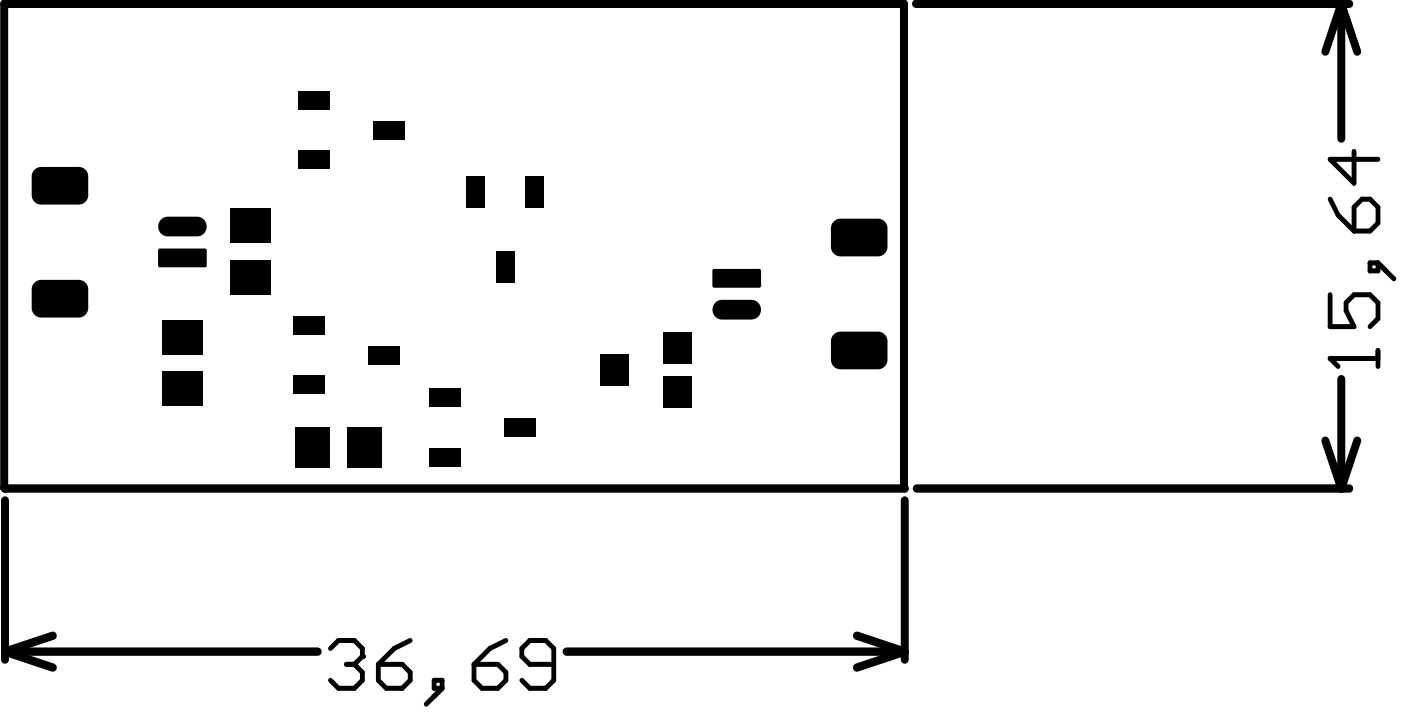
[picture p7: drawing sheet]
<svg xmlns="http://www.w3.org/2000/svg" width="149mm" height="75mm" viewBox="0 0 149 75" stroke-linecap="round" stroke-linejoin="round" font-family="sans-serif">
<g fill="none" stroke="#000" stroke-width=".87">
<path d="M.4 .4h95.4v51.3l.1 .1h-95.4l-.1-.1zM97.1 .4h45.9M142.2 .4v14.3M142.2 .4l1.7 5.1M142.2 .4l-1.7 5.1M.5 53.1v16.8M95.9 53.1v16.8M97.2 51.8h45.8M140.5 46.7l1.7 5.1M142.2 40.2v11.6M143.9 46.7l-1.7 5.1M.5 69.1l5.1 1.7"/>
<path d="M.5 69.1h33.2M5.6 67.4l-5.1 1.7M60.1 69.1h35.8M90.8 67.4l5.1 1.7M95.9 69.1l-5.1 1.7"/>
</g>
<g fill="none" stroke="#000" stroke-width=".52">
<path d="M143.5 16.1v3.3l-2.5-2.5h5.1M141 31.3v3.3h2.5l-.8-1.7v-.8l.8-.8h1.7l.9 .8v1.7l-.9 .8M141 21.1l.9 1.7 1.6 1.7M143.5 22l.9-.9h.8l.9 .9v1.7l-.9 .8h-1.7zM145.2 27.9h.9v.8h-.9zM146.1 37.2v1.7M146.1 38h-5.1l.9 .9M146.1 27.9l1.7 1.7M35 68.8l.9-.9h1.7l.8 .9v.8l-.8 .8M36.7 70.4h.9M37.6 70.4l.8 .9v.8l-.8 .9h-1.7l-.9-.9M40.1 70.4h2.5l.9 .9v.8l-.9 .9h-1.6l-.9-.9z"/>
<path d="M43.5 67.9l-1.7 .9-1.7 1.6M46 72.1h.9v.9h-.9zM46.9 73l-1.7 1.7M50.2 70.4h2.6l.8 .9v.8l-.8 .9h-1.7l-.9-.9zM53.6 67.9l-1.7 .9-1.7 1.6M58.7 70.4h-2.5l-.9-.8v-.8l.9-.9h1.7l.8 .9v3.3l-.8 .9h-1.7l-.9-.9"/>
</g>
<g fill="#000">
<path d="M3.4 18.7h1zM3.7 18l.3-.2 .4-.1v1h-1v-.4z"/>
<path d="M8.4 17.7v1zM8.4 17.7a1 1 0 0 1 1 1h-1z"/>
<path d="M3.4 30.7h1zM3.7 30l.3-.2 .4-.1v1h-1v-.4z"/>
<path d="M4.4 32.7v1zM3.4 32.7h1v1a1 1 0 0 1-1-1z"/>
<path d="M4.4 20.7v1zM3.4 20.7h1v1a1 1 0 0 1-1-1z"/>
<path d="M8.4 29.7v1zM8.4 29.7a1 1 0 0 1 1 1h-1z"/>
<path d="M8.4 32.7h1zM8.4 32.7h1a1 1 0 0 1-1 1z"/>
<path d="M8.4 20.7h1zM8.4 20.7h1a1 1 0 0 1-1 1z"/>
<path d="M16.8 26.6h.2zM16.8 26.4h.2v.2h-.2z"/>
<path d="M17 28.1v.2zM16.8 28.1h.2v.2z"/>
<path d="M21.7 26.4v.2zM21.7 26.4l.2 .2h-.2z"/>
<path d="M21.7 28.1h.2zM21.7 28.1h.2l-.2 .2z"/>
<path d="M75.7 30.3v.2zM75.5 30.3h.2v.2z"/>
<path d="M75.5 28.7h.2zM75.6 28.6l.1-.1v.2h-.2z"/>
<path d="M80.5 30.3h.2zM80.5 30.3h.2l-.2 .2z"/>
<path d="M80.5 28.5v.2zM80.5 28.5l.2 .2h-.2z"/>
<path d="M89.1 38.2v1zM88.1 38.2h1v1a1 1 0 0 1-1-1z"/>
<path d="M88.1 36.2h1zM88.4 35.5l.3-.3h.4v1h-1l.1-.4z"/>
<path d="M89.1 26.2v1zM88.1 26.2h1v1a1 1 0 0 1-1-1z"/>
<path d="M88.1 24.2h1zM88.4 23.5l.3-.2 .4-.1v1h-1l.1-.4z"/>
<path d="M93.1 38.2h1zM93.1 38.2h1a1 1 0 0 1-1 1z"/>
<path d="M93.1 35.2v1zM93.1 35.2a1 1 0 0 1 1 1h-1z"/>
<path d="M93.1 26.2h1zM93.1 26.2h1a1 1 0 0 1-1 1z"/>
<path d="M93.1 23.2v1zM93.1 23.2a1 1 0 0 1 1 1h-1z"/>
<circle cx="141" cy="38" r=".26"/>
<circle cx="38.4" cy="69.6" r=".26"/>
</g>
<g fill="#000">
<path d="M3.4 18.7l1-1h4l1 1v2l-1 1h-4l-1-1z" fill-rule="evenodd"/>
<path d="M31.6 9.6h3.3v2h-3.3z" fill-rule="evenodd"/>
<path d="M31.6 16h3.3v2h-3.3z" fill-rule="evenodd"/>
<path d="M39.6 12.8h3.3v2h-3.3z" fill-rule="evenodd"/>
<path d="M49.4 18.7h2v3.3h-2z" fill-rule="evenodd"/>
<path d="M55.7 18.7h2v3.3h-2z" fill-rule="evenodd"/>
<path d="M3.4 30.7l1-1h4l1 1v2l-1 1h-4l-1-1z" fill-rule="evenodd"/>
<path d="M17.2 39.4h4.3v3.7h-4.3z" fill-rule="evenodd"/>
<path d="M17.2 33.9h4.3v3.7h-4.3z" fill-rule="evenodd"/>
<path d="M17 26.4h4.7l.2 .2v1.5l-.2 .2h-4.7l-.2-.2v-1.5z" fill-rule="evenodd"/>
<path d="M24.4 22.1h4.3v3.7h-4.3z" fill-rule="evenodd"/>
<path d="M24.4 27.6h4.3v3.7h-4.3z" fill-rule="evenodd"/>
<path d="M31.1 33.5h3.3v2h-3.3z" fill-rule="evenodd"/>
<path d="M39.1 36.7h3.3v2h-3.3z" fill-rule="evenodd"/>
<path d="M52.5 26.7h2v3.3h-2z" fill-rule="evenodd"/>
<path d="M70.3 35.3h3v3.3h-3z" fill-rule="evenodd"/>
<path d="M75.7 28.5h4.8l.2 .2v1.6l-.2 .2h-4.8l-.2-.2v-1.6z" fill-rule="evenodd"/>
<path d="M89.1 35.2h4l1 1v2l-1 1h-4l-1-1v-2z" fill-rule="evenodd"/>
<path d="M88.1 24.2l1-1h4l1 1v2l-1 1h-4l-1-1z" fill-rule="evenodd"/>
<path d="M31.1 39.8h3.3v2h-3.3z" fill-rule="evenodd"/>
<path d="M31.3 45.3h3.7v4.3h-3.7z" fill-rule="evenodd"/>
<path d="M36.8 45.3h3.7v4.3h-3.7z" fill-rule="evenodd"/>
<path d="M45.5 47.5h3.3v2h-3.3z" fill-rule="evenodd"/>
<path d="M45.5 41.2h3.3v1.9h-3.3z" fill-rule="evenodd"/>
<path d="M53.5 44.3h3.3v2h-3.3z" fill-rule="evenodd"/>
<path d="M63.6 37.6h3v3.3h-3z" fill-rule="evenodd"/>
<path d="M70.3 39.9h3v3.4h-3z" fill-rule="evenodd"/>
</g>
<path d="M17.8 24h3.1M76.5 32.8h3.2" fill="none" stroke="#000" stroke-width="2"/>
</svg>
